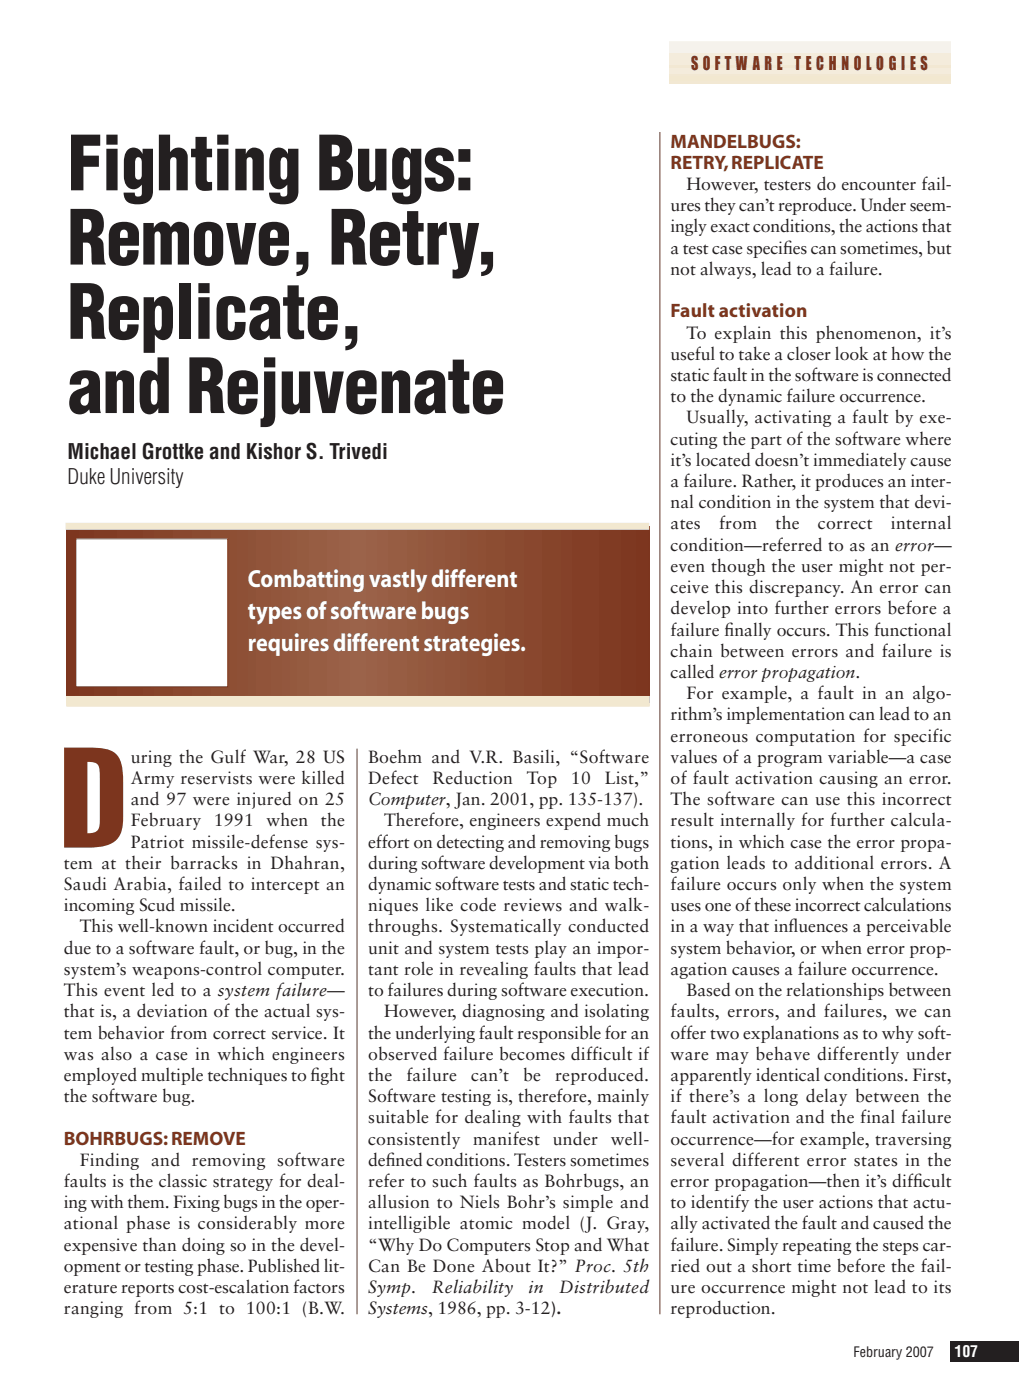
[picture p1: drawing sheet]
<svg xmlns="http://www.w3.org/2000/svg" width="203mm" height="279mm" viewBox="0 0 203 279" stroke-linecap="round" stroke-linejoin="round" font-family="sans-serif">
<defs><g id="words">
<text font-size="28" fill="#7c351e" x="12.2" y="169.2">D</text>
<g font-size="14.8" fill="#231f20">
<text x="13.5" y="38">Fighting Bugs:</text>
<text x="13.5" y="52.8">Remove, Retry,</text>
<text x="13.5" y="67.6">Replicate,</text>
<text x="13.5" y="82.4">and Rejuvenate</text>
</g>
<g font-size="4.9" fill="#fff">
<text x="49.5" y="117.2">Combatting vastly different</text>
<text x="49.5" y="123.5">types of software bugs</text>
<text x="49.5" y="129.9">requires different strategies.</text>
</g>
<g font-size="4.2" fill="#231f20">
<text x="13.5" y="91.6">Michael Grottke and Kishor S. Trivedi</text>
<text x="13.5" y="96.5">Duke University</text>
</g>
<g font-size="3.9" fill="#7c351e">
<text x="133.7" y="29.5">MANDELBUGS:</text>
<text x="133.7" y="33.7">RETRY,REPLICATE</text>
<text x="133.7" y="63.3">Fault activation</text>
<text x="12.7" y="228.4">BOHRBUGS:REMOVE</text>
</g>
<text font-size="3.5" fill="#7c351e" x="137.8" y="14">S O F T W A R E T E C H N O L O G I E S</text>
<g font-size="3.5" fill="#231f20">
<text x="136.9" y="37.9">However, testers do encounter fail-</text>
<text x="133.7" y="42.2">ures they can’t reproduce. Under seem-</text>
<text x="133.7" y="46.4">ingly exact conditions, the actions that</text>
<text x="133.7" y="50.6">a test case specif</text>
<text x="156.2" y="50.6">ies can sometimes, but</text>
<text x="133.7" y="54.9">not always, lead to a failure.</text>
<text x="133.7" y="71.8">useful to take a closer look at how the</text>
<text x="136.9" y="67.6">To explain this phenomenon, it’s</text>
<text x="133.7" y="76">static fault in the software is connected</text>
<text x="133.7" y="80.3">to the dynamic failure occurrence.</text>
<text x="133.7" y="88.7">cuting the part of the software where</text>
<text x="136.9" y="84.5">Usually, activating a fault by exe-</text>
<text x="133.7" y="93">it’s located doesn’t immediately cause</text>
<text x="133.7" y="97.2">a failure. Rather, it produces an inter-</text>
<text x="133.7" y="101.4">nal condition in the system that devi-</text>
<text x="133.7" y="105.7">ates</text>
<text x="143.4" y="105.7">from</text>
<text x="154.7" y="105.7">the</text>
<text x="163.1" y="105.7">correct</text>
<text x="177.7" y="105.7">internal</text>
<text x="133.7" y="109.9">condition—referred to as an error—</text>
<text x="133.7" y="114.1">even though the user might not per-</text>
<text x="133.7" y="118.4">ceive this discrepancy. An error can</text>
<text x="133.7" y="122.6">develop into further errors before a</text>
<text x="133.7" y="126.8">failure f</text>
<text x="133.7" y="131.1">chain between errors and failure is</text>
<text x="144.5" y="126.8">inally occurs. This functional</text>
<text x="133.7" y="135.3">called error propagation.</text>
<text x="133.7" y="143.8">rithm’s implementation can lead to an</text>
<text x="136.9" y="139.5">For example, a fault in an algo-</text>
<text x="133.7" y="148">erroneous computation for specific</text>
<text x="26.1" y="152.2">uring the Gulf War, 28 US</text>
<text x="73.4" y="152.2">Boehm and V.R. Basili, “Software</text>
<text x="133.7" y="152.2">values of a program variable—a case</text>
<text x="26.1" y="156.5">Army reservists were killed</text>
<text x="26.1" y="160.7">and 97 were injured on 25</text>
<text x="73.4" y="156.5">Defect</text>
<text x="73.4" y="160.7">Computer, Jan. 2001, pp. 135-137).</text>
<text x="86.2" y="156.5">Reduction</text>
<text x="105.1" y="156.5">Top</text>
<text x="113.9" y="156.5">10</text>
<text x="120.6" y="156.5">List,”</text>
<text x="133.7" y="156.5">of fault activation causing an error.</text>
<text x="133.7" y="160.7">The software can use this incorrect</text>
<text x="26.1" y="164.9">February</text>
<text x="42.6" y="164.9">1991</text>
<text x="53.1" y="164.9">when</text>
<text x="64" y="164.9">the</text>
<text x="76.6" y="164.9">Therefore, engineers expend much</text>
<text x="133.7" y="164.9">result internally for further calcula-</text>
<text x="12.7" y="173.4">tem at their barracks in Dhahran,</text>
<text x="26.1" y="169.2">Patriot missile-defense sys-</text>
<text x="73.4" y="169.2">effort on detecting and removing bugs</text>
<text x="73.4" y="173.4">during software development via both</text>
<text x="133.7" y="169.2">tions, in which case the error propa-</text>
<text x="133.7" y="173.4">gation leads to additional errors. A</text>
<text x="12.7" y="177.6">Saudi Arabia, failed to intercept an</text>
<text x="73.4" y="177.6">dynamic software tests and static tech-</text>
<text x="133.7" y="177.6">failure occurs only when the system</text>
<text x="12.7" y="181.9">incoming Scud missile.</text>
<text x="73.4" y="181.9">niques like code reviews and walk-</text>
<text x="133.7" y="181.9">uses one of these incorrect calculations</text>
<text x="12.7" y="190.3">due to a software fault, or bug, in the</text>
<text x="15.9" y="186.1">This well-known incident occurred</text>
<text x="73.4" y="186.1">throughs. Systematically conducted</text>
<text x="73.4" y="190.3">unit and system tests play an impor-</text>
<text x="133.7" y="186.1">in a way that inf</text>
<text x="133.7" y="190.3">system behavior, or when error prop-</text>
<text x="157.3" y="186.1">luences a perceivable</text>
<text x="12.7" y="194.6">system’s weapons-control computer.</text>
<text x="73.4" y="194.6">tant role in revealing faults that lead</text>
<text x="133.7" y="194.6">agation causes a failure occurrence.</text>
<text x="12.7" y="198.8">This event led to a system failure—</text>
<text x="12.7" y="203">that is, a deviation of the actual sys-</text>
<text x="73.4" y="198.8">to failures during software execution.</text>
<text x="76.6" y="203">However, diagnosing and isolating</text>
<text x="133.7" y="203">faults, errors, and failures, we can</text>
<text x="136.9" y="198.8">Based on the relationships between</text>
<text x="12.7" y="207.3">tem behavior from correct service. It</text>
<text x="73.4" y="207.3">the underlying fault responsible for an</text>
<text x="133.7" y="207.3">offer two explanations as to why soft-</text>
<text x="12.7" y="211.5">was also a case in which engineers</text>
<text x="12.7" y="215.7">employed multiple techniques to f</text>
<text x="61.9" y="215.7">ight</text>
<text x="73.4" y="211.5">observed failure becomes difficult if</text>
<text x="73.4" y="215.7">the</text>
<text x="81" y="215.7">failure</text>
<text x="94" y="215.7">can’t</text>
<text x="104.3" y="215.7">be</text>
<text x="110.7" y="215.7">reproduced.</text>
<text x="133.7" y="211.5">ware may behave differently under</text>
<text x="133.7" y="215.7">apparently identical conditions. First,</text>
<text x="12.7" y="220">the software bug.</text>
<text x="73.4" y="220">Software testing is, therefore, mainly</text>
<text x="133.7" y="220">if there’s a long delay between the</text>
<text x="73.4" y="224.2">suitable for dealing with faults that</text>
<text x="133.7" y="224.2">fault activation and the final failure</text>
<text x="15.9" y="232.7">Finding and removing software</text>
<text x="73.4" y="228.4">consistently</text>
<text x="73.4" y="232.7">def</text>
<text x="76.9" y="232.7">ined conditions. Testers sometimes</text>
<text x="94.4" y="228.4">manifest</text>
<text x="110.2" y="228.4">under</text>
<text x="121.8" y="228.4">well-</text>
<text x="133.7" y="228.4">occurrence—for example, traversing</text>
<text x="133.7" y="232.7">several different error states in the</text>
<text x="12.7" y="236.9">faults is the classic strategy for deal-</text>
<text x="73.4" y="236.9">refer to such faults as Bohrbugs, an</text>
<text x="133.7" y="236.9">error propagation—then it’s diff</text>
<text x="182.1" y="236.9">icult</text>
<text x="12.7" y="241.1">ing with them. Fixing bugs in the oper-</text>
<text x="12.7" y="245.4">ational phase is considerably more</text>
<text x="73.4" y="241.1">allusion to Niels Bohr’s simple and</text>
<text x="73.4" y="245.4">intelligible atomic model (J. Gray,</text>
<text x="133.7" y="241.1">to identify the user actions that actu-</text>
<text x="133.7" y="245.4">ally activated the fault and caused the</text>
<text x="12.7" y="249.6">expensive than doing so in the devel-</text>
<text x="73.4" y="249.6">“Why Do Computers Stop and What</text>
<text x="133.7" y="249.6">failure. Simply repeating the steps car-</text>
<text x="12.7" y="253.8">opment or testing phase. Published lit-</text>
<text x="73.4" y="253.8">Can Be Done About It?” Proc. 5th</text>
<text x="133.7" y="253.8">ried out a short time before the fail-</text>
<text x="12.7" y="258.1">erature reports cost-escalation factors</text>
<text x="12.7" y="262.3">ranging from 5:1 to 100:1 (B.W.</text>
<text x="73.4" y="258.1">Symp.</text>
<text x="73.4" y="262.3">Systems, 1986, pp. 3-12).</text>
<text x="86.1" y="258.1">Reliability</text>
<text x="105.4" y="258.1">in</text>
<text x="111.5" y="258.1">Distributed</text>
<text x="133.7" y="258.1">ure occurrence might not lead to its</text>
<text x="133.7" y="262.3">reproduction.</text>
</g>
<text font-size="3.2" fill="#fff" x="190.3" y="270.8">107</text>
<text font-size="2.8" fill="#231f20" x="170.2" y="270.8">February 2007</text>
</g></defs>
<path d="M189.4 267.6h13.8v4.2h-13.8z" fill="#231f20"/>
<path d="M0 -.1h203.2v12.6h-203.2z" fill="#fff"/>
<path d="M133.4 16.8h56.1" fill="none" stroke="#efe2c6" stroke-width=".56"/>
<path d="M133.4 16.6h56.1" fill="none" stroke="#efe3c7" stroke-width=".56"/>
<path d="M133.4 16.3h56.1" fill="none" stroke="#efe3c8" stroke-width=".56"/>
<path d="M133.4 16.1h56.1M133.4 15.9h56.1" fill="none" stroke="#f0e5c9" stroke-width=".56"/>
<path d="M133.4 15.7h56.1" fill="none" stroke="#f0e5ca" stroke-width=".56"/>
<path d="M133.4 15.5h56.1" fill="none" stroke="#f1e6cb" stroke-width=".56"/>
<path d="M133.4 15.2h56.1" fill="none" stroke="#f1e6cc" stroke-width=".56"/>
<path d="M133.4 15h56.1" fill="none" stroke="#f1e7cd" stroke-width=".56"/>
<path d="M133.4 14.8h56.1" fill="none" stroke="#f1e7ce" stroke-width=".56"/>
<path d="M133.4 14.6h56.1" fill="none" stroke="#f2e7ce" stroke-width=".56"/>
<path d="M133.4 14.4h56.1" fill="none" stroke="#f2e8d0" stroke-width=".56"/>
<path d="M133.4 14.2h56.1" fill="none" stroke="#f2e8d1" stroke-width=".56"/>
<path d="M133.4 13.9h56.1" fill="none" stroke="#f2e9d2" stroke-width=".56"/>
<path d="M133.4 13.7h56.1" fill="none" stroke="#f3e9d3" stroke-width=".56"/>
<path d="M133.4 13.5h56.1" fill="none" stroke="#f3e9d4" stroke-width=".56"/>
<path d="M133.4 13.3h56.1" fill="none" stroke="#f3ead5" stroke-width=".56"/>
<path d="M133.4 13.1h56.1" fill="none" stroke="#f3ead6" stroke-width=".56"/>
<path d="M133.4 12.8h56.1" fill="none" stroke="#f4ebd6" stroke-width=".56"/>
<path d="M133.4 12.6h56.1M133.4 12.4h56.1" fill="none" stroke="#f4ebd7" stroke-width=".56"/>
<path d="M133.4 12.2h56.1" fill="none" stroke="#f4ecd9" stroke-width=".56"/>
<path d="M133.4 12h56.1M133.4 11.7h56.1" fill="none" stroke="#f5edda" stroke-width=".56"/>
<path d="M133.4 11.5h56.1" fill="none" stroke="#f5eddc" stroke-width=".56"/>
<path d="M133.4 11.3h56.1" fill="none" stroke="#f5eedc" stroke-width=".56"/>
<path d="M133.4 11.1h56.1" fill="none" stroke="#f6efde" stroke-width=".56"/>
<path d="M133.4 10.9h56.1M133.4 10.7h56.1" fill="none" stroke="#f6efdf" stroke-width=".56"/>
<path d="M133.4 10.4h56.1" fill="none" stroke="#f7f0e1" stroke-width=".56"/>
<path d="M133.4 10.2h56.1" fill="none" stroke="#f7f0e2" stroke-width=".56"/>
<path d="M133.4 10h56.1" fill="none" stroke="#f7f1e3" stroke-width=".56"/>
<path d="M133.4 9.8h56.1" fill="none" stroke="#f7f1e4" stroke-width=".56"/>
<path d="M133.4 9.6h56.1" fill="none" stroke="#f8f2e5" stroke-width=".56"/>
<path d="M133.4 9.3h56.1" fill="none" stroke="#f8f3e6" stroke-width=".56"/>
<path d="M133.4 9.1h56.1" fill="none" stroke="#f8f3e7" stroke-width=".56"/>
<path d="M133.4 8.9h56.1" fill="none" stroke="#f8f4e8" stroke-width=".56"/>
<path d="M133.4 8.7h56.1" fill="none" stroke="#f9f4e9" stroke-width=".56"/>
<path d="M133.4 8.5h56.1" fill="none" stroke="#f9f4ea" stroke-width=".56"/>
<path d="M133.4 8.3h56.1" fill="none" stroke="#f9f5eb" stroke-width=".56"/>
<path d="M131.6 26.3v236M71.2 149.4v112.9" fill="none" stroke="#7c351e" stroke-width=".2"/>
<path d="M13.2 105h116.3v35.3h-116.3z" fill="#7c351e"/>
<g fill="#7d361f">
<path d="M13.6 105h115.5v35.3h-115.5z"/>
<path d="M14.3 105h114.1v35.3h-114.1z"/>
</g>
<path d="M15.1 105h112.5v35.3h-112.5z" fill="#7d3620"/>
<path d="M15.8 105h111.1v35.3h-111.1z" fill="#7e3720"/>
<g fill="#7e3821">
<path d="M16.6 105h109.5v35.3h-109.5z"/>
<path d="M17.3 105h108.1v35.3h-108.1z"/>
</g>
<path d="M18.1 105h106.5v35.3h-106.5z" fill="#7f3922"/>
<path d="M18.8 105h105.1v35.3h-105.1z" fill="#7f3a22"/>
<path d="M19.6 105h103.5v35.3h-103.5z" fill="#803a22"/>
<path d="M20.3 105h102.1v35.3h-102.1z" fill="#803a23"/>
<path d="M21.1 105h100.5v35.3h-100.5z" fill="#803b23"/>
<path d="M21.8 105h99.1v35.3h-99.1z" fill="#813b24"/>
<path d="M22.6 105h97.5v35.3h-97.5z" fill="#813c24"/>
<g fill="#823d25">
<path d="M23.3 105h96.1v35.3h-96.1z"/>
<path d="M24.1 105h94.5v35.3h-94.5z"/>
<path d="M24.8 105h93.1v35.3h-93.1z"/>
</g>
<path d="M25.6 105h91.5v35.3h-91.5z" fill="#833e26"/>
<path d="M26.3 105h90.1v35.3h-90.1z" fill="#833f26"/>
<path d="M27.1 105h88.5v35.3h-88.5z" fill="#833f27"/>
<path d="M27.8 105h87.1v35.3h-87.1z" fill="#834027"/>
<path d="M28.6 105h85.5v35.3h-85.5z" fill="#844128"/>
<path d="M29.3 105h84.1v35.3h-84.1z" fill="#854128"/>
<path d="M30.1 105h82.5v35.3h-82.5z" fill="#854229"/>
<path d="M30.8 105h81.1v35.3h-81.1z" fill="#864329"/>
<path d="M31.6 105h79.5v35.3h-79.5z" fill="#86432a"/>
<path d="M32.3 105h78.1v35.3h-78.1z" fill="#86442a"/>
<path d="M33.1 105h76.5v35.3h-76.5z" fill="#87452b"/>
<path d="M33.8 105h75.1v35.3h-75.1z" fill="#87462b"/>
<g fill="#88462c">
<path d="M34.6 105h73.5v35.3h-73.5z"/>
<path d="M35.3 105h72.1v35.3h-72.1z"/>
</g>
<path d="M36.1 105h70.5v35.3h-70.5z" fill="#88472d"/>
<path d="M36.8 105h69.1v35.3h-69.1z" fill="#89482d"/>
<path d="M37.6 105h67.5v35.3h-67.5z" fill="#89482e"/>
<path d="M38.3 105h66.1v35.3h-66.1z" fill="#8a492f"/>
<path d="M39.1 105h64.5v35.3h-64.5z" fill="#8a4a2f"/>
<path d="M39.8 105h63.1v35.3h-63.1z" fill="#8a4a30"/>
<path d="M40.6 105h61.5v35.3h-61.5z" fill="#8b4b30"/>
<path d="M41.3 105h60.1v35.3h-60.1z" fill="#8b4b31"/>
<path d="M42.1 105h58.5v35.3h-58.5z" fill="#8b4c31"/>
<path d="M42.8 105h57.1v35.3h-57.1z" fill="#8c4c32"/>
<path d="M43.6 105h55.5v35.3h-55.5z" fill="#8c4d32"/>
<g fill="#8d4e33">
<path d="M44.3 105h54.1v35.3h-54.1z"/>
<path d="M45.1 105h52.5v35.3h-52.5z"/>
</g>
<path d="M45.8 105h51.1v35.3h-51.1z" fill="#8d4f34"/>
<path d="M46.6 105h49.5v35.3h-49.5z" fill="#8e4f34"/>
<path d="M47.3 105h48.1v35.3h-48.1z" fill="#8e5035"/>
<path d="M48.1 105h46.5v35.3h-46.5z" fill="#8f5036"/>
<path d="M48.8 105h45.1v35.3h-45.1z" fill="#8e5137"/>
<path d="M49.6 105h43.5v35.3h-43.5z" fill="#8e5238"/>
<path d="M50.3 105h42.1v35.3h-42.1z" fill="#8f5238"/>
<path d="M51.1 105h40.5v35.3h-40.5z" fill="#905339"/>
<path d="M51.8 105h39.1v35.3h-39.1z" fill="#915439"/>
<path d="M52.6 105h37.5v35.3h-37.5z" fill="#91543a"/>
<path d="M53.3 105h36.1v35.3h-36.1z" fill="#91553b"/>
<path d="M54.1 105h34.5v35.3h-34.5z" fill="#92563b"/>
<g fill="#92563c">
<path d="M54.8 105h33v35.3h-33z"/>
<path d="M55.6 105h31.5v35.3h-31.5z"/>
</g>
<path d="M56.3 105h30v35.3h-30z" fill="#93573d"/>
<path d="M57.1 105h28.5v35.3h-28.5z" fill="#93583e"/>
<path d="M57.8 105h27v35.3h-27z" fill="#94593e"/>
<path d="M58.6 105h25.5v35.3h-25.5z" fill="#945a3f"/>
<path d="M59.3 105h24v35.3h-24z" fill="#955a40"/>
<path d="M60.1 105h22.5v35.3h-22.5z" fill="#955b40"/>
<path d="M60.8 105h21v35.3h-21z" fill="#955b41"/>
<g fill="#965c42">
<path d="M61.6 105h19.5v35.3h-19.5z"/>
<path d="M62.3 105h18v35.3h-18z"/>
</g>
<path d="M63.1 105h16.5v35.3h-16.5z" fill="#975d43"/>
<g fill="#975e44">
<path d="M63.8 105h15v35.3h-15z"/>
<path d="M64.6 105h13.5v35.3h-13.5z"/>
</g>
<path d="M65.3 105h12v35.3h-12z" fill="#985f45"/>
<path d="M66.1 105h10.5v35.3h-10.5z" fill="#995f46"/>
<path d="M66.8 105h9v35.3h-9z" fill="#996046"/>
<path d="M67.6 105h7.5v35.3h-7.5z" fill="#996147"/>
<path d="M68.3 105h6v35.3h-6z" fill="#9a6148"/>
<path d="M69.1 105h4.5v35.3h-4.5z" fill="#9a6248"/>
<path d="M69.8 105h3v35.3h-3z" fill="#9a6349"/>
<path d="M70.6 105h1.5v35.3h-1.5z" fill="#9b6349"/>
<path d="M15.1 107.5h30.3v29.6h-30.3z" fill="#fff"/>
<path d="M15.1 107.5h30.3v29.6h-30.3z" fill="none" stroke="#7c351e" stroke-width=".2"/>
<path d="M13.2 140h116.4" fill="none" stroke="#f2e8d0" stroke-width="2.1" stroke-linecap="butt"/>
<path d="M13 105h116.5" fill="none" stroke="#f2e8d0" stroke-width="1.4" stroke-linecap="butt"/>
<use href="#words"/>
</svg>
